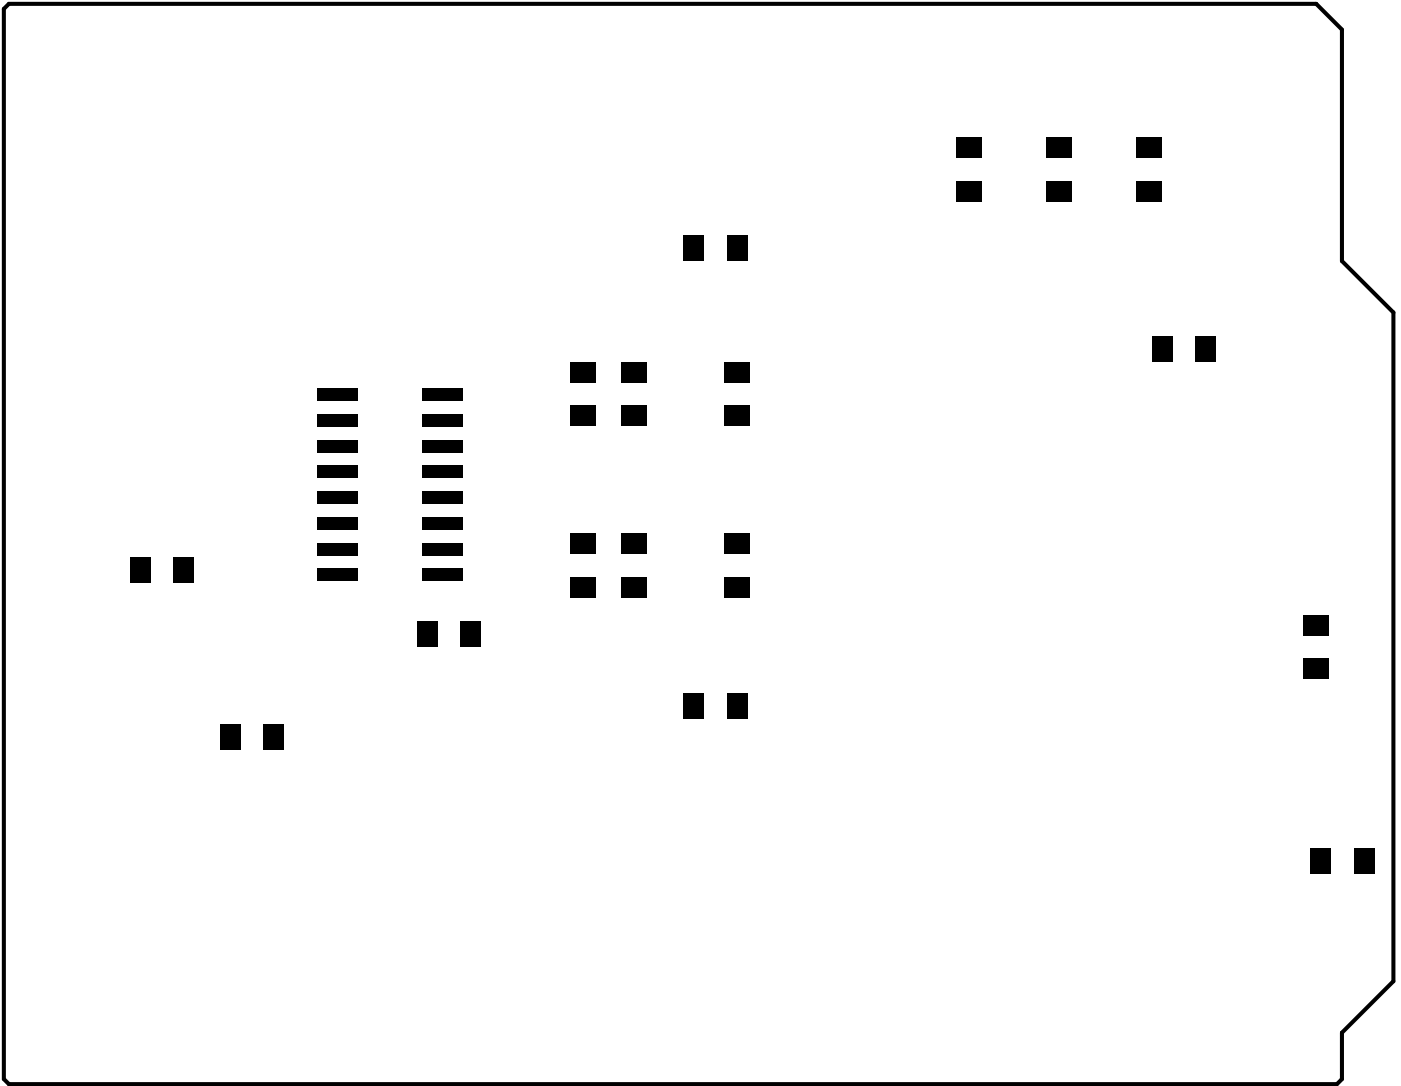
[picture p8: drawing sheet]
<svg xmlns="http://www.w3.org/2000/svg" width="69mm" height="54mm" viewBox="0 0 69 54" stroke-linecap="round" stroke-linejoin="round" font-family="sans-serif">
<g fill="#000">
<path d="M15.6 19.2h2v.6h-2zM20.8 19.2h2v.6h-2zM28.1 20h1.3v1h-1.3zM28.1 17.9h1.3v1h-1.3zM30.7 20h1.2v1h-1.2zM30.7 17.9h1.2v1h-1.2zM33.7 11.6h1.1v1.3h-1.1zM35.7 20h1.3v1h-1.3zM35.7 17.9h1.3v1h-1.3zM35.9 11.6h1v1.3h-1zM47.2 6.8h1.2v1h-1.2zM47.2 8.9h1.2v1h-1.2z"/>
<path d="M51.6 6.8h1.3v1h-1.3zM51.6 8.9h1.3v1h-1.3zM56.1 6.8h1.2v1h-1.2zM56.1 8.9h1.2v1h-1.2zM56.9 16.6h1v1.2h-1zM59 16.6h1v1.2h-1zM6.4 27.5h1.1v1.3h-1.1zM8.6 27.5h1v1.3h-1zM10.9 35.7h1v1.3h-1zM13 35.7h1v1.3h-1zM15.6 28.1h2v.6h-2zM15.6 26.8h2v.6h-2z"/>
<path d="M15.6 25.5h2v.7h-2zM15.6 24.2h2v.7h-2zM15.6 23h2v.6h-2zM15.6 21.7h2v.6h-2zM15.6 20.4h2v.7h-2zM20.6 30.7h1v1.2h-1zM20.8 20.4h2v.7h-2zM20.8 21.7h2v.6h-2zM20.8 23h2v.6h-2zM20.8 24.2h2v.7h-2zM20.8 25.5h2v.7h-2zM20.8 26.8h2v.6h-2z"/>
<path d="M20.8 28.1h2v.6h-2zM22.7 30.7h1v1.2h-1zM28.1 26.3h1.3v1.1h-1.3zM28.1 28.5h1.3v1h-1.3zM30.7 26.3h1.2v1.1h-1.2zM30.7 28.5h1.2v1h-1.2zM33.7 34.2h1.1v1.3h-1.1zM35.7 26.3h1.3v1.1h-1.3zM35.7 28.5h1.3v1h-1.3zM35.9 34.2h1v1.3h-1zM64.3 30.4h1.3v1h-1.3zM64.3 32.5h1.3v1h-1.3z"/>
<path d="M64.7 41.9h1v1.2h-1zM66.8 41.9h1v1.2h-1z"/>
</g>
<path d="M.4 .2h64.6l1.2 1.3v11.4l2.6 2.5v33l-2.6 2.6v2.3l-.2 .2h-65.6l-.2-.2v-52.9z" fill="none" stroke="#000" stroke-width=".2"/>
</svg>
